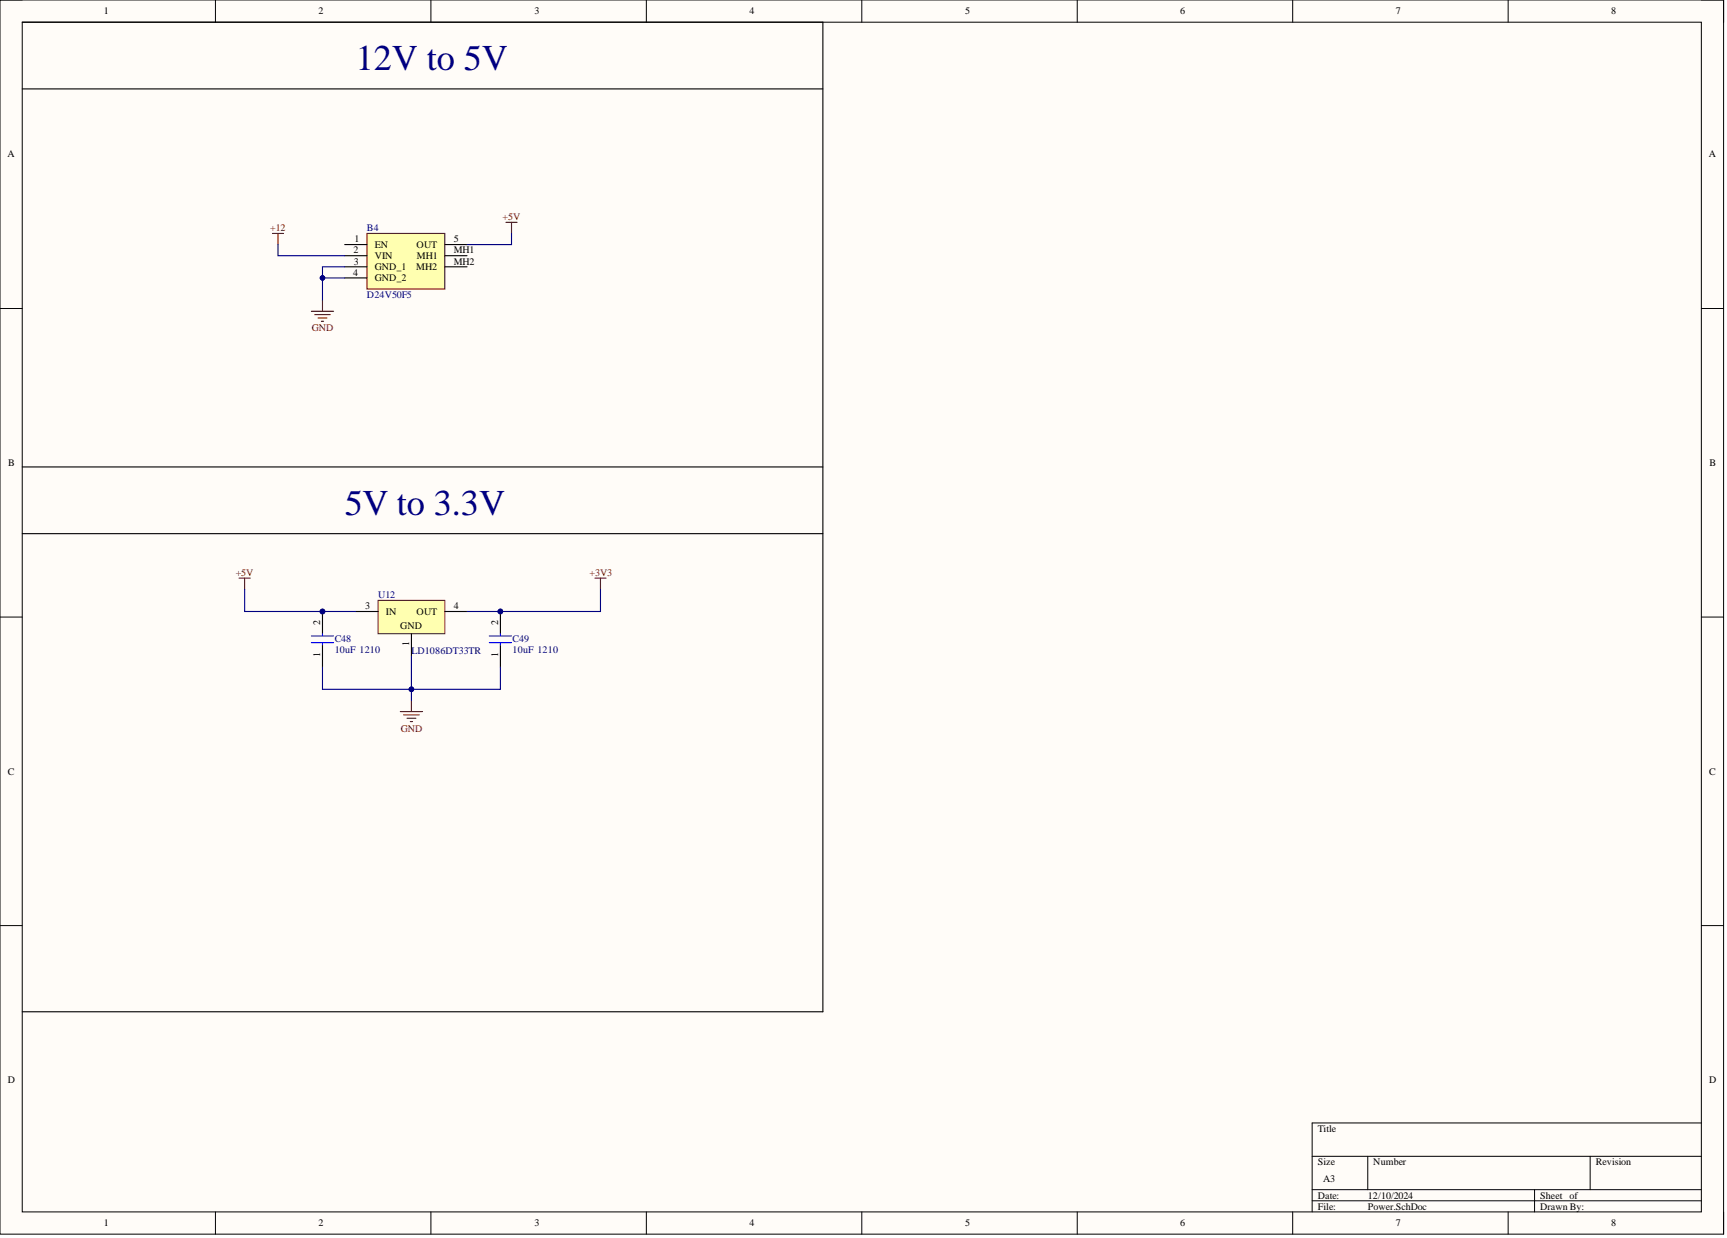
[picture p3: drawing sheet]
<svg xmlns="http://www.w3.org/2000/svg" width="393mm" height="282mm" viewBox="0 0 393 282" stroke-linecap="round" stroke-linejoin="round" font-family="sans-serif">
<defs><g id="words">
<g font-size="8.3" fill="#000080">
<text x="81" y="15.9">12V to 5V</text>
<text x="78.5" y="117.2">5V to 3.3V</text>
</g>
<g font-size="2.3">
<text x="23.6" y="3.3">1</text>
<text x="72.5" y="3.3">2</text>
<text x="121.7" y="3.3">3</text>
<text x="170.7" y="3.3">4</text>
<text x="219.8" y="3.3">5</text>
<text x="268.8" y="3.3">6</text>
<text x="317.9" y="3.3">7</text>
<text x="367" y="3.3">8</text>
<text x="1.7" y="35.9">A</text>
<text x="389.2" y="35.9">A</text>
<text x="80.5" y="57.7">2</text>
<text x="80.7" y="55.2">1</text>
<text x="85.4" y="56.4">EN</text>
<text x="85.4" y="59">VIN</text>
<text x="94.9" y="56.4">OUT</text>
<text x="95" y="59">MH1</text>
<text x="103.3" y="55.2">5</text>
<text x="103.3" y="57.7">MH1</text>
<text x="80.5" y="62.8">4</text>
<text x="80.6" y="60.2">3</text>
<text x="85.4" y="61.5">GND_1</text>
<text x="85.4" y="64">GND_2</text>
<text x="94.8" y="61.5">MH2</text>
<text x="103.3" y="60.2">MH2</text>
<text x="1.9" y="106.1">B</text>
<text x="389.4" y="106.1">B</text>
<text x="72.9" y="142.3" transform="rotate(-90 72.9 142.3)">2</text>
<text x="83.2" y="138.7">3</text>
<text x="87.9" y="140">IN</text>
<text x="91.2" y="143.3">GND</text>
<text x="94.9" y="140">OUT</text>
<text x="103.3" y="138.7">4</text>
<text x="113.5" y="142.3" transform="rotate(-90 113.5 142.3)">2</text>
<text x="72.9" y="149.7" transform="rotate(-90 72.9 149.7)">1</text>
<text x="93.2" y="147.2" transform="rotate(-90 93.2 147.2)">1</text>
<text x="113.5" y="149.7" transform="rotate(-90 113.5 149.7)">1</text>
<text x="1.8" y="176.4">C</text>
<text x="389.3" y="176.4">C</text>
<text x="1.8" y="246.6">D</text>
<text x="389.3" y="246.6">D</text>
<text x="300.1" y="257.7">Title</text>
<text x="300.1" y="265.3">Size</text>
<text x="301.4" y="269.1">A3</text>
<text x="312.8" y="265.3">Number</text>
<text x="363.4" y="265.3">Revision</text>
<text x="300.1" y="272.9">Date:</text>
<text x="300.1" y="275.4">File:</text>
<text x="311.5" y="272.9">12/10/2024</text>
<text x="311.5" y="275.4">Power.SchDoc</text>
<text x="350.8" y="272.9">Sheet of</text>
<text x="350.8" y="275.4">Drawn By:</text>
<text x="23.6" y="279.2">1</text>
<text x="72.5" y="279.2">2</text>
<text x="121.7" y="279.2">3</text>
<text x="170.7" y="279.2">4</text>
<text x="219.8" y="279.2">5</text>
<text x="268.8" y="279.2">6</text>
<text x="317.9" y="279.2">7</text>
<text x="367" y="279.2">8</text>
</g>
<g font-size="2.3" fill="#800000">
<text x="61.5" y="52.6">+12</text>
<text x="114.5" y="50.1">+5V</text>
<text x="71" y="75.4">GND</text>
<text x="53.7" y="131.1">+5V</text>
<text x="134.2" y="131.1">+3V3</text>
<text x="91.3" y="166.6">GND</text>
</g>
<g font-size="2.3" fill="#000080">
<text x="83.6" y="52.6">B4</text>
<text x="83.6" y="67.8">D24V50F5</text>
<text x="86.1" y="136.2">U12</text>
<text x="76.2" y="146.1">C48</text>
<text x="76.2" y="148.6">10uF 1210</text>
<text x="93.7" y="148.8">LD1086DT33TR</text>
<text x="116.8" y="146.1">C49</text>
<text x="116.8" y="148.6">10uF 1210</text>
</g>
</g></defs>
<path d="M0 0h392.6v281h-392.6z" fill-rule="evenodd" fill="#fffcf8"/>
<path d="M0 0h392.6v281h-392.6z" fill="none" stroke="#000" stroke-width=".23"/>
<path d="M5.1 5.1h382.4v270.8h-382.4z" fill-rule="evenodd" fill="#fffcf8"/>
<g fill="none" stroke="#000" stroke-width=".23">
<path d="M0 0h5.1M49.1 0v5.1M98.1 0v5.1M147.2 0v5.1M196.3 0v5.1M245.4 0v5.1M294.4 0v5.1M343.5 0v5.1M387.5 0h5.1v5.1M5.1 5.1h382.4v270.8h-382.4zM0 70.2h5.1M387.5 70.2h5.1"/>
<path d="M0 140.5h5.1M387.5 140.5h5.1M0 210.7h5.1M387.5 210.7h5.1M387.5 255.7h-88.6v20.2M49.1 275.9v5.1M98.1 275.9v5.1M147.2 275.9v5.1M196.3 275.9v5.1M245.4 275.9v5.1M294.4 275.9v5.1M298.9 263.3h88.6"/>
<path d="M298.9 270.9h88.6M298.9 273.4h88.6M311.5 263.3v7.6M343.5 275.9v5.1M349.5 270.9v5M362.2 263.3v7.6M392.6 275.9v5.1"/>
</g>
<path d="M86.1 136.7h15.2v7.6h-15.2z" fill-rule="evenodd" fill="#ffffb0"/>
<path d="M86.1 136.7h15.2v7.6h-15.2z" fill="none" stroke="#800000" stroke-width=".23"/>
<path d="M81 139.2h5.1M101.3 139.2h5.1M93.7 144.3v5.1" fill="none" stroke="#000" stroke-width=".25"/>
<circle cx="114" cy="139.2" r=".51" fill="#000080"/>
<circle cx="114" cy="139.2" r=".51" fill="none" stroke="#000080" stroke-width=".23"/>
<path d="M114 139.2v5.1M114 146.8v5.1" fill="none" stroke="#000" stroke-width=".25"/>
<circle cx="114" cy="139.2" r=".51" fill="#000080"/>
<circle cx="114" cy="139.2" r=".51" fill="none" stroke="#000080" stroke-width=".23"/>
<path d="M111.4 146.3h5.1M111.4 144.8h5.1M114 144.3v.5M114 146.3v.5" fill="none" stroke="#00f" stroke-width=".25"/>
<circle cx="73.4" cy="139.2" r=".51" fill="#000080"/>
<circle cx="73.4" cy="139.2" r=".51" fill="none" stroke="#000080" stroke-width=".23"/>
<path d="M73.4 139.2v5.1M73.4 146.8v5.1" fill="none" stroke="#000" stroke-width=".25"/>
<circle cx="73.4" cy="139.2" r=".51" fill="#000080"/>
<circle cx="73.4" cy="139.2" r=".51" fill="none" stroke="#000080" stroke-width=".23"/>
<path d="M70.9 146.3h5.1M70.9 144.8h5.1M73.4 144.3v.5M73.4 146.3v.5" fill="none" stroke="#00f" stroke-width=".25"/>
<path d="M54.5 131.6h2.5M55.7 131.6v2.6M135.5 131.6h2.5M136.8 131.6v2.6M93.7 159.5v2.5M91.2 162h5M91.9 162.8h3.6M92.7 163.5h2M93.5 164.3h.5" fill="none" stroke="#800000" stroke-width=".25"/>
<path d="M5.1 5.1h182.3v225.3h-182.3M5.1 20.2h182.3M5.1 106.3h182.3M5.1 121.5h182.3" fill="none" stroke="#000" stroke-width=".25"/>
<path d="M83.6 53.2h17.7v12.6h-17.7z" fill-rule="evenodd" fill="#ffffb0"/>
<path d="M62.1 53.2h2.5M63.3 53.2v2.5M83.6 53.2h17.7v12.6h-17.7zM115.2 50.6h2.6M116.5 50.6v2.6M70.9 70.9h5.1M71.7 71.6h3.5M72.4 72.4h2.1M73.2 73.2h.5M73.4 68.3v2.6" fill="none" stroke="#800000" stroke-width=".25"/>
<path d="M78.5 55.7h5.1M78.5 58.2h5.1M101.3 55.7h5.1M101.3 58.2h5.1M78.5 60.7h5.1M78.5 63.3h5.1M101.3 60.7h5.1" fill="none" stroke="#000" stroke-width=".25"/>
<path d="M73.4 139.2h7.6" fill="none" stroke="#000080" stroke-width=".25"/>
<circle cx="73.4" cy="139.2" r=".51" fill="#000080"/>
<circle cx="73.4" cy="139.2" r=".51" fill="none" stroke="#000080" stroke-width=".23"/>
<path d="M106.4 139.2h7.6" fill="none" stroke="#000080" stroke-width=".25"/>
<circle cx="114" cy="139.2" r=".51" fill="#000080"/>
<circle cx="114" cy="139.2" r=".51" fill="none" stroke="#000080" stroke-width=".23"/>
<path d="M93.7 149.4v7.5" fill="none" stroke="#000080" stroke-width=".25"/>
<circle cx="93.7" cy="156.9" r=".51" fill="#000080"/>
<circle cx="93.7" cy="156.9" r=".51" fill="none" stroke="#000080" stroke-width=".23"/>
<path d="M93.7 156.9v2.6" fill="none" stroke="#000080" stroke-width=".25"/>
<circle cx="93.7" cy="156.9" r=".51" fill="#000080"/>
<circle cx="93.7" cy="156.9" r=".51" fill="none" stroke="#000080" stroke-width=".23"/>
<path d="M55.7 134.2v5h17.7" fill="none" stroke="#000080" stroke-width=".25"/>
<circle cx="73.4" cy="139.2" r=".51" fill="#000080"/>
<circle cx="73.4" cy="139.2" r=".51" fill="none" stroke="#000080" stroke-width=".23"/>
<path d="M136.8 134.2v5h-22.8" fill="none" stroke="#000080" stroke-width=".25"/>
<circle cx="114" cy="139.2" r=".51" fill="#000080"/>
<circle cx="114" cy="139.2" r=".51" fill="none" stroke="#000080" stroke-width=".23"/>
<path d="M73.4 151.9v5h40.6v-5" fill="none" stroke="#000080" stroke-width=".25"/>
<circle cx="93.7" cy="156.9" r=".51" fill="#000080"/>
<circle cx="93.7" cy="156.9" r=".51" fill="none" stroke="#000080" stroke-width=".23"/>
<path d="M63.3 55.7v2.5h15.2M78.5 60.7h-5.1v7.6" fill="none" stroke="#000080" stroke-width=".25"/>
<circle cx="73.4" cy="63.3" r=".51" fill="#000080"/>
<circle cx="73.4" cy="63.3" r=".51" fill="none" stroke="#000080" stroke-width=".23"/>
<path d="M73.4 63.3h5.1" fill="none" stroke="#000080" stroke-width=".25"/>
<circle cx="73.4" cy="63.3" r=".51" fill="#000080"/>
<circle cx="73.4" cy="63.3" r=".51" fill="none" stroke="#000080" stroke-width=".23"/>
<path d="M116.5 53.2v2.5h-10.1" fill="none" stroke="#000080" stroke-width=".25"/>
<use href="#words"/>
</svg>
